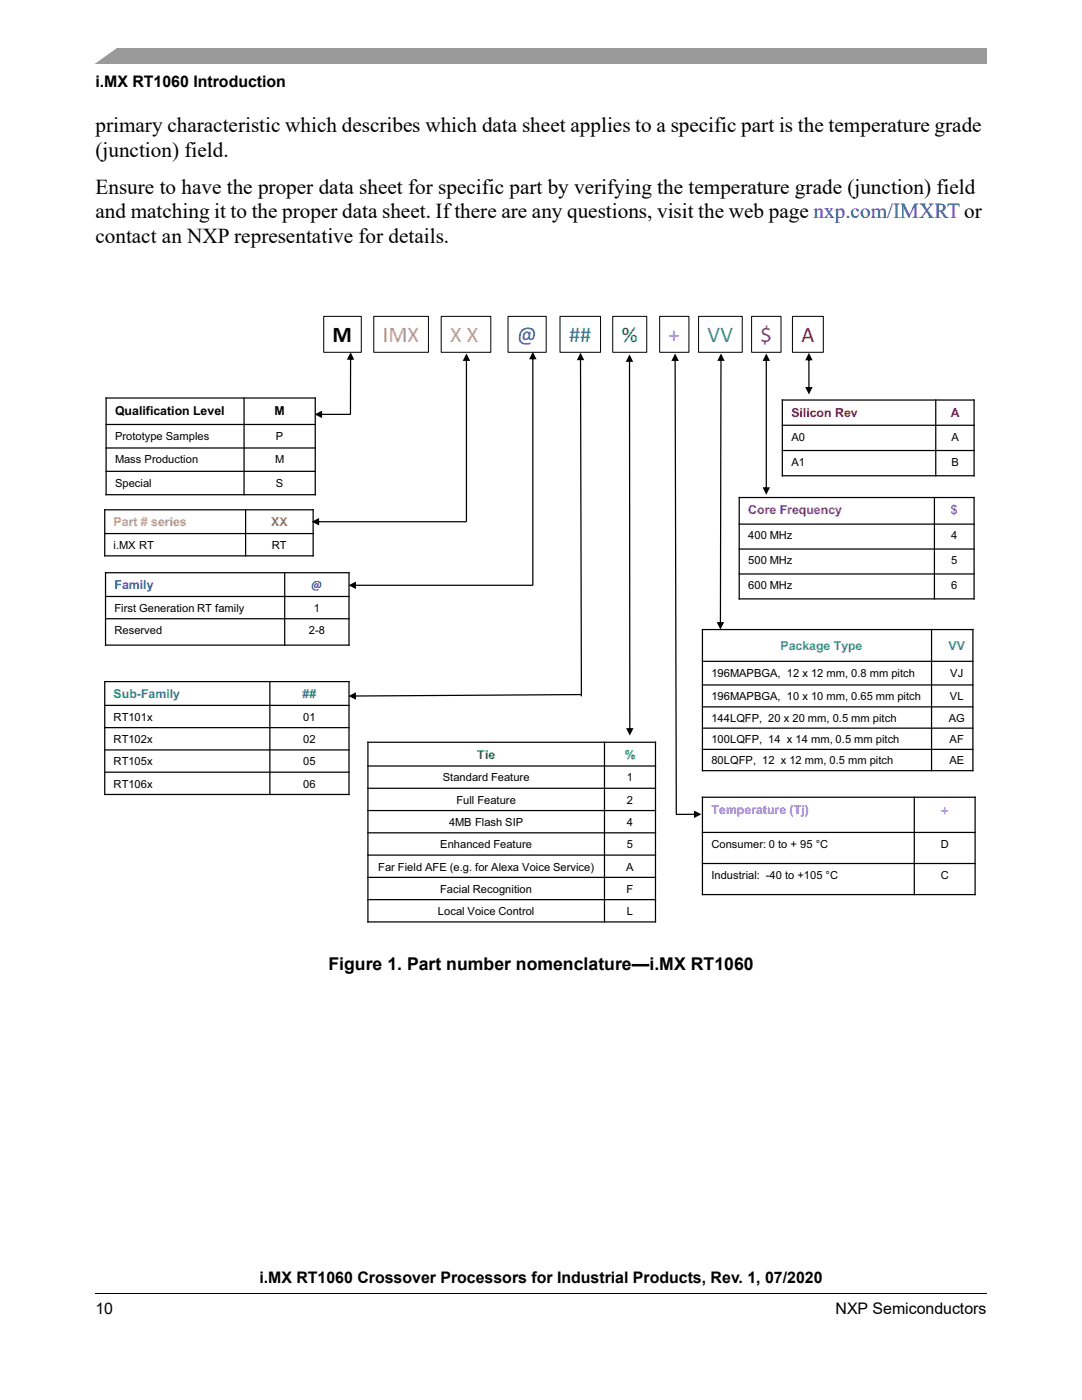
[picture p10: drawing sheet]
<svg xmlns="http://www.w3.org/2000/svg" width="216mm" height="279mm" viewBox="0 0 216 279" stroke-linecap="round" stroke-linejoin="round" font-family="sans-serif">
<defs><g id="words">
<text font-size="4.4" x="66.4" y="68.2">M</text>
<g font-size="4.4" fill="#c96">
<text x="76.4" y="68.2">IMX</text>
<text x="89.8" y="68.2">X X</text>
</g>
<text font-size="4.4" fill="#06f" x="103.2" y="68.2">@</text>
<text font-size="4.4" fill="#31859c" x="113.5" y="68.2">##</text>
<text font-size="4.4" fill="#0c0" x="124.1" y="68.2">%</text>
<text font-size="4.4" fill="#c0f" x="133.4" y="68.2">+</text>
<text font-size="4.4" fill="#35978f" x="141.2" y="68.2">VV</text>
<text font-size="4.4" fill="#7030a0" x="151.8" y="68.2">$</text>
<text font-size="4.4" fill="#f00" x="159.9" y="68.2">A</text>
<g font-size="4.2">
<text x="19" y="26.3">primary characteristic which describes which data sheet applies to a specific part is the temperature grade</text>
<text x="19" y="31.2">(junction) field.</text>
<text x="19" y="38.7">Ensure to have the proper data sheet for specific part by verifying the temperature grade (junction) field</text>
<text x="19" y="43.6">and matching it to the proper data sheet. If there are any questions, visit the web page nxp.com/IMXRT or</text>
<text x="19" y="48.5">contact an NXP representative for details.</text>
</g>
<text font-size="3.5" x="65.5" y="193.7">Figure 1. Part number nomenclature—i.MX RT1060</text>
<g font-size="3.2">
<text x="19" y="17.4">i.MX RT1060 Introduction</text>
<text x="51.8" y="256.1">i.MX RT1060 Crossover Processors for Industrial Products, Rev. 1, 07/2020</text>
<text x="19" y="262.3">10</text>
<text x="166.7" y="262.3">NXP Semiconductors</text>
</g>
<text font-size="3" fill="#c0f" x="187.7" y="162.9">+</text>
<g font-size="2.5">
<text x="23" y="82.7">Qualification Level</text>
<text x="54.8" y="82.7">M</text>
</g>
<g font-size="2.5" fill="#f00">
<text x="157.9" y="83.1">Silicon Rev</text>
<text x="189.7" y="83.1">A</text>
</g>
<text font-size="2.5" fill="#c96" x="22.7" y="105">Part # series</text>
<text font-size="2.5" fill="#c90" x="54.1" y="105">XX</text>
<g font-size="2.5" fill="#7030a0">
<text x="149.3" y="102.6">Core Frequency</text>
<text x="189.7" y="102.6">$</text>
</g>
<g font-size="2.5" fill="#06f">
<text x="22.8" y="117.6">Family</text>
<text x="62.1" y="117.5">@</text>
</g>
<g font-size="2.5" fill="#35978f">
<text x="155.7" y="129.7">Package Type</text>
<text x="189.3" y="129.7">VV</text>
</g>
<g font-size="2.5" fill="#31859c">
<text x="22.7" y="139.3">Sub-Family</text>
<text x="60.4" y="139.3">##</text>
</g>
<g font-size="2.5" fill="#0c0">
<text x="95.2" y="151.4">Tie</text>
<text x="124.6" y="151.4">%</text>
</g>
<text font-size="2.5" fill="#c0f" x="142" y="162.4">Temperature (Tj)</text>
<g font-size="2.2">
<text x="23" y="87.8">Prototype Samples</text>
<text x="55.1" y="87.8">P</text>
<text x="157.9" y="87.9">A0</text>
<text x="189.8" y="87.9">A</text>
<text x="23" y="92.5">Mass Production</text>
<text x="54.9" y="92.5">M</text>
<text x="157.9" y="93">A1</text>
<text x="189.8" y="93">B</text>
<text x="23" y="97.1">Special</text>
<text x="55" y="97.1">S</text>
<text x="149.3" y="107.7">400 MHz</text>
<text x="189.8" y="107.7">4</text>
<text x="22.7" y="109.6">i.MX RT</text>
<text x="54.3" y="109.6">RT</text>
<text x="149.3" y="112.6">500 MHz</text>
<text x="189.8" y="112.6">5</text>
<text x="149.3" y="117.6">600 MHz</text>
<text x="189.8" y="117.6">6</text>
<text x="22.8" y="122.1">First Generation RT family</text>
<text x="62.6" y="122.1">1</text>
<text x="22.8" y="126.6">Reserved</text>
<text x="61.6" y="126.6">2-8</text>
<text x="142" y="135.2">196MAPBGA, 12 x 12 mm, 0.8 mm pitch</text>
<text x="189.6" y="135.2">VJ</text>
<text x="22.7" y="143.8">RT101x</text>
<text x="60.5" y="143.8">01</text>
<text x="142" y="139.7">196MAPBGA, 10 x 10 mm, 0.65 mm pitch</text>
<text x="189.5" y="139.7">VL</text>
<text x="22.7" y="148.3">RT102x</text>
<text x="60.5" y="148.3">02</text>
<text x="142" y="144">144LQFP, 20 x 20 mm, 0.5 mm pitch</text>
<text x="142" y="148.3">100LQFP, 14 x 14 mm, 0.5 mm pitch</text>
<text x="189.3" y="144">AG</text>
<text x="189.5" y="148.3">AF</text>
<text x="22.7" y="152.7">RT105x</text>
<text x="60.5" y="152.7">05</text>
<text x="88.4" y="155.9">Standard Feature</text>
<text x="125.1" y="155.9">1</text>
<text x="142" y="152.5">80LQFP, 12 x 12 mm, 0.5 mm pitch</text>
<text x="189.4" y="152.5">AE</text>
<text x="22.7" y="157.2">RT106x</text>
<text x="60.5" y="157.2">06</text>
<text x="91.1" y="160.4">Full Feature</text>
<text x="125.1" y="160.4">2</text>
<text x="89.6" y="164.8">4MB Flash SIP</text>
<text x="125.1" y="164.8">4</text>
<text x="75.5" y="173.7">Far Field AFE (e.g. for Alexa Voice Service)</text>
<text x="87.9" y="169.3">Enhanced Feature</text>
<text x="125" y="173.7">A</text>
<text x="125.1" y="169.3">5</text>
<text x="142" y="169.2">Consumer: 0 to + 95 °C</text>
<text x="187.7" y="169.2">D</text>
<text x="87.8" y="178.2">Facial Recognition</text>
<text x="125" y="178.2">F</text>
<text x="142" y="175.4">Industrial: -40 to +105 °C</text>
<text x="187.7" y="175.4">C</text>
<text x="87.4" y="182.6">Local Voice Control</text>
<text x="125.1" y="182.6">L</text>
</g>
</g></defs>
<path d="M19 258.1v.1z" fill="#000"/>
<path d="M19 258.1h177.8" fill="none" stroke="#000" stroke-width=".2"/>
<path d="M19 9.5h177.8v3.2h-177.8z" fill="#9a9a9a"/>
<path d="M17.1 9.2h6.8l-5.3 3.8h-1.5z" fill="#fff"/>
<path d="M19 54.7h177.8v133.3h-177.8z" fill="#fff"/>
<g fill="none" stroke="#000" stroke-width=".25">
<path d="M21 79.4h42M21.2 79.3v19.6M48.7 79.3v19.6M62.9 79.3v19.6M21 98.7h42M21 84.7h42M21 89.4h42M21 94.1h42M147.4 99.3h47.1M147.5 99.2v20.4M186.5 99.2v20.4M194.4 99.2v20.4"/>
<path d="M20.8 106.5h41.8M20.8 101.7h41.8M20.8 110.9h41.8M20.9 101.6v9.5M20.9 119h48.9M20.9 114.3h48.9M21.1 114.2v14.7M49 101.6v9.5M56.8 114.2v14.7M62.5 101.6v9.5M69.6 114.2v14.7M147.4 104.6h47.1"/>
<path d="M147.4 109.6h47.1M147.4 114.5h47.1M147.4 119.5h47.1M20.8 136h49M20.9 135.9v22.8M20.9 123.5h48.9M20.9 128.7h48.9M53.8 135.9v22.8M69.6 135.9v22.8M140 132h54.3M140 136.7h54.3M140 125.6h54.3"/>
<path d="M140.2 125.5v28.4M185.9 125.5v28.4M194.1 125.5v28.4M20.8 158.6h49M20.8 140.8h49M20.8 145.2h49M20.8 149.7h49M20.8 154.1h49M73.3 152.9h57.6M73.3 157.3h57.6M73.3 148.1h57.6M73.4 148v36.1"/>
<path d="M120.6 148v36.1M130.8 148v36.1M140 159.1h54.7M140 141.1h54.3M140 145.3h54.3M140 149.6h54.3M140 153.8h54.3M140.2 159v19.7M182.4 159v19.7M194.6 159v19.7M73.3 161.8h57.6M73.3 166.2h57.6"/>
<path d="M73.3 170.7h57.6M73.3 175.1h57.6M73.3 179.5h57.6M140 178.5h54.7M140 166.1h54.7M140 172.3h54.7M73.3 184h57.6"/>
</g>
<g fill="#000">
<path d="M161.3 71.7v5.8h.2v-5.8zM160.7 77.2l.7 1.5 .8-1.5zM161.4 70.4l-.7 1.5h1.5z"/>
<path d="M64 82.6v.2h5.9v-.2zM62.8 82.7l1.5 .7v-1.4z"/>
<path d="M69.8 71.5v11.3h.3v-11.3zM70 70.3l-.8 1.5h1.5z"/>
<path d="M152.8 71.8h.2v25.7h-.2zM152.2 97.2h1.4l-.7 1.5zM152.9 70.5l.7 1.5h-1.4z"/>
<path d="M63.4 104h29.7v.2h-29.7zM62.2 104.1l1.5-.7v1.5z"/>
<path d="M92.9 71.8h.3v32.3h-.3zM93.1 70.5l.7 1.5h-1.5z"/>
<path d="M70.8 116.7v.2h35.5v-.2zM69.5 116.8l1.5 .7v-1.4z"/>
<path d="M106.2 71.5h.2v45.3h-.2zM106.3 70.2l.8 1.5h-1.5z"/>
<path d="M115.7 71.6h.3l.1 67.4h-.2zM115.8 70.4l.8 1.5h-1.5z"/>
<path d="M70.8 138.8v.2l45.2-.3v-.2zM69.5 138.9l1.5 .7v-1.4z"/>
<path d="M143.7 71.8l-.1 52.6h.3l.1-52.6zM143 124.2l.7 1.4 .8-1.4zM143.9 70.5l-.8 1.5h1.5z"/>
<path d="M125.5 72h.2l.1 73.6h-.3zM124.9 145.3h1.5l-.7 1.5zM125.6 70.7l.8 1.5h-1.5z"/>
<path d="M134.6 71.8h.2l.3 90.7h-.3zM134.7 70.5l.8 1.5h-1.5z"/>
<path d="M134.9 162.4v.3l3.8-.1v-.2zM138.5 161.8v1.5l1.5-.8z"/>
</g>
<path d="M64.6 63.1h7.5v7.2h-7.5zM74.6 63.1h10.9v7.2h-10.9zM88 63.1h9.9v7.2h-9.9zM101.4 63.1h7.6v7.2h-7.6zM111.7 63.1h8.1v7.2h-8.1zM122.3 63.1h6.7v7.2h-6.7zM131.6 63.1h5.9v7.2h-5.9zM139.4 63.1h8.7v7.2h-8.7zM150 63.1h5.8v7.2h-5.8zM158.1 63.1h6.2v7.2h-6.2z" fill="none" stroke="#000" stroke-width=".2"/>
<g fill="#fff">
<path d="M156.1 79.8h38.3v5.1h-38.3z"/>
<path d="M156.1 84.9h38.3v5h-38.3z"/>
<path d="M156.1 89.9h38.3v5h-38.3z"/>
</g>
<path d="M156 79.8h38.5M156.1 79.7v15.4M186.7 79.7v15.4M194.4 79.7v15.4M156 84.9h38.5M156 89.9h38.5M156 94.9h38.5" fill="none" stroke="#000" stroke-width=".25"/>
<use href="#words"/>
</svg>
